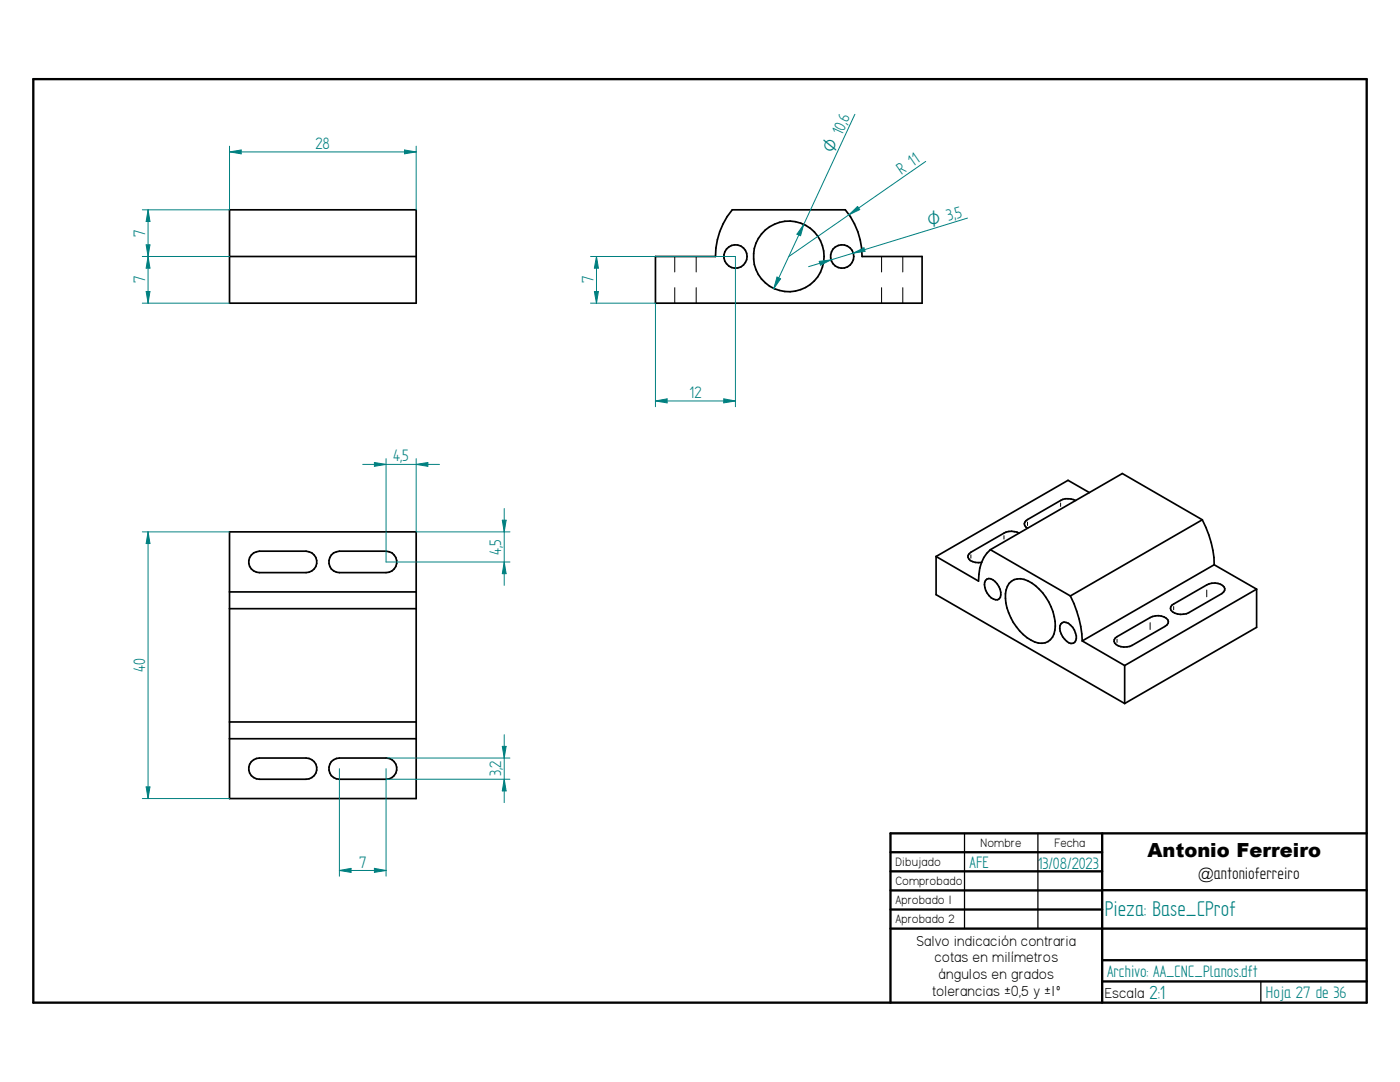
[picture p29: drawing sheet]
<svg xmlns="http://www.w3.org/2000/svg" width="279mm" height="216mm" viewBox="0 0 279 216" stroke-linecap="round" stroke-linejoin="round" font-family="sans-serif">
<defs><g id="words">
<text font-size="4.8" fill="#008080" x="220.5" y="182.8">Pieza: Base_CProf</text>
<text font-size="4.3" fill="#008080" x="229.4" y="199.3">2:1</text>
<text font-size="3.9" x="229" y="171">Antonio Ferreiro</text>
<g font-size="3.7" fill="#008080">
<text x="62.9" y="29.7">28</text>
<text x="169.2" y="24.6" transform="rotate(-65 169.2 24.6)">6</text>
<text x="179.9" y="34.9" transform="rotate(-35 179.9 34.9)">R 1</text>
<text x="29" y="47.2" transform="rotate(-90 29 47.2)">7</text>
<text x="190.9" y="43.6" transform="rotate(-17 190.9 43.6)">5</text>
<text x="29" y="56.6" transform="rotate(-90 29 56.6)">7</text>
<text x="118.4" y="56.6" transform="rotate(-90 118.4 56.6)">7</text>
<text x="137.6" y="79.4">12</text>
<text x="78.5" y="92.1">4,5</text>
<text x="100" y="110.7" transform="rotate(-90 100 110.7)">4,5</text>
<text x="29" y="134.1" transform="rotate(-90 29 134.1)">40</text>
<text x="100" y="154.9" transform="rotate(-90 100 154.9)">3,2</text>
<text x="71.7" y="173.1">7</text>
<text x="193.5" y="173.1">AFE</text>
<text x="207.1" y="173.4">1</text>
<text x="208.1" y="173.4">3/08/2023</text>
<text x="220.9" y="194.9">Archivo: AA_CNC_Planos.dft</text>
<text x="252.6" y="199.1">Hoja 27 de 36</text>
</g>
<text font-size="3.7" x="239.1" y="175.4">@antonioferreiro</text>
<g font-size="3.6" fill="#008080">
<text x="166.3" y="30.7" transform="rotate(-65 166.3 30.7)">O 10,</text>
<text x="185.5" y="45.3" transform="rotate(-17 185.5 45.3)">O 3,</text>
</g>
<g font-size="3.3">
<text x="182.9" y="188.7">Salvo indicación contraria</text>
<text x="186.5" y="192">cotas en milímetros</text>
<text x="187.3" y="195.4">ángulos en grados</text>
<text x="186" y="198.7">tolerancias ±0,5 y ±1º</text>
<text x="220.5" y="199.2">Escala</text>
</g>
<g font-size="2.7">
<text x="178.7" y="172.8">Dibujado</text>
<text x="195.7" y="169">Nombre</text>
<text x="210.4" y="169">Fecha</text>
<text x="178.7" y="176.6">Comprobado</text>
<text x="178.7" y="180.4">Aprobado 1</text>
<text x="178.7" y="184.2">Aprobado 2</text>
</g>
</g></defs>
<path d="M6.6 15.8h266.2v184.3h-266.2zM177.7 170.1h42.3M177.7 173.9h42.3M177.7 177.7h42.3M220 166.3v33.8M220 177.6h52.8M272.8 166.3h-95.1v33.8M177.7 181.5h42.3M177.7 185.3h95.1M220 191.6h52.8M220 195.8h52.8" fill="none" stroke="#000" stroke-width=".47"/>
<path d="M192.5 166.3v19M207.1 166.3v19M251.6 195.8v4.3" fill="none" stroke="#000" stroke-width=".25"/>
<g fill="none" stroke="#000" stroke-width=".34">
<path d="M45.8 41.9h37.3v18.6h-37.3zM45.8 51.2h37.3M130.8 51.2h12a14.4 14.4 0 0 1 3.3-9.3h22.6a14.4 14.4 0 0 1 3.3 9.3h12v9.3h-53.2zM214.7 99.9l-1-.3a2.78 2.78 0 0 0-2 .3l-6.6 3.8a.91 .91 0 0 0-.7 .8 .91 .91 0 0 0 .7 .9M217.4 98.3l-4.3-2.5-26.3 15.2M45.8 106.1h37.3v53.2h-37.3zM45.8 118.1h37.3M50.2 110.7l.4-.4 1.2-.3h9.3a2.14 2.14 0 0 1 2.1 2.1 2.14 2.14 0 0 1-2.1 2.2h-9.3a2.11 2.11 0 0 1-2-1.3 2.11 2.11 0 0 1 .4-2.3zM66.1 110.7l.5-.4 1.1-.3h9.3a2.14 2.14 0 0 1 2.2 2.1 2.14 2.14 0 0 1-2.2 2.2h-9.3a2.14 2.14 0 0 1-1.9-1.3 2.14 2.14 0 0 1 .3-2.3zM186.8 111v7.7l37.7 21.7M196.7 115.8a1.16 1.16 0 0 1 1.9 .2 2.86 2.86 0 0 1 .8 3.5 1.43 1.43 0 0 1-2-.6 2.93 2.93 0 0 1-.7-3.1zM197.7 109.7a7.8 7.8 0 0 0-2.4 6.3l-8.5-5"/>
<path d="M197.7 109.7l15.9 9.2M201.4 116.4a3.2 3.2 0 0 1 4.5-.1 10.6 10.6 0 0 1 4.6 9.4 2.77 2.77 0 0 1-4 2.4 10.3 10.3 0 0 1-5.7-10.4zM203.4 106.4l-.5-.2a3.3 3.3 0 0 0-2.5 .2l-6.6 3.8a.97 .97 0 0 0-.6 1.1 .97 .97 0 0 0 .9 .8l.5 .1h1.3M213.6 118.9a21.3 21.3 0 0 1 2.4 9M239.9 103.7a19.8 19.8 0 0 1 2.4 9M239.9 103.7l-15.9-9.2-26.3 15.2M239.9 103.7l-26.3 15.2M242.3 112.7l-26.3 15.2M242.3 112.7l8.5 4.9M250.8 117.6v7.6l-26.3 15.2M250.8 117.6l-26.3 15.2M45.8 121.5h37.3"/>
<path d="M211.7 124.5a1.17 1.17 0 0 1 2 .3 3.2 3.2 0 0 1 1 3 1.01 1.01 0 0 1-1.8 .2 3.3 3.3 0 0 1-1.2-3.5zM216 127.9l8.5 4.9M222.6 127.3l6.9-4.1a2.99 2.99 0 0 1 3.5 .5 .92 .92 0 0 1-.5 1.3l-6.6 3.8a3 3 0 0 1-3.4-.5l-.1-.7zM224.5 132.8v7.6M233.8 120.8l7-4.1a2.58 2.58 0 0 1 3.6 .8v.3l-.6 .6-6.6 3.9a3.1 3.1 0 0 1-3.5-.5l-.1-.7zM45.8 147.4h37.3M45.8 144.1h37.3M50.2 152l1-.7h.6h9.3a2.12 2.12 0 0 1 2.1 2.1 2.12 2.12 0 0 1-2.1 2.1h-9.3a2.11 2.11 0 0 1-2-1.2 2.11 2.11 0 0 1 .4-2.3zM66.1 152l1-.7h.6h9.3a2.12 2.12 0 0 1 2.2 2.1 2.12 2.12 0 0 1-2.2 2.1h-9.3a2.14 2.14 0 0 1-1.9-1.3 2.14 2.14 0 0 1 .3-2.2z"/>
<circle cx="146.8" cy="51.2" r="2.32"/>
<circle cx="157.4" cy="51.2" r="7"/>
<circle cx="168.1" cy="51.2" r="2.33"/>
</g>
<g fill="none" stroke="#000" stroke-width=".2">
<path d="M134.7 51.2v3.1M134.7 57.4v3.1M138.9 51.2v3.1M138.9 57.4v3.1M175.9 51.2v3.1M175.9 57.4v3.1M180.2 51.2v3.1M180.2 57.4v3.1M193.8 110.7v.7M200.4 106.9v.7M205.1 104.2v.7M211.7 100.4v.6"/>
<path d="M240.8 117.7v1.4M222.9 127.6v.6M229.5 124.2v1.4M234.2 121v.7"/>
</g>
<path d="M28.4 51.2h17.4M28.4 41.9h17.4M29.2 48.9h.7l-.4 2.3z" fill="none" stroke="#008080" stroke-width=".2"/>
<path d="M29.2 48.9h.7l-.4 2.3z" fill="#008080"/>
<path d="M29.5 41.9l.4 2.3h-.7z" fill="none" stroke="#008080" stroke-width=".2"/>
<path d="M29.5 41.9l.4 2.3h-.7z" fill="#008080"/>
<path d="M28.4 51.2h17.4M29.2 58.2h.7l-.4 2.3zM29.5 41.9v9.3M28.4 60.5h17.4" fill="none" stroke="#008080" stroke-width=".2"/>
<path d="M29.2 58.2h.7l-.4 2.3z" fill="#008080"/>
<path d="M29.5 51.2l.4 2.3h-.7z" fill="none" stroke="#008080" stroke-width=".2"/>
<path d="M29.5 51.2l.4 2.3h-.7z" fill="#008080"/>
<path d="M45.8 29.2v12.7M80.7 29.9l2.4 .4-2.4 .4zM83.1 29.2v12.7M29.5 51.2v9.3" fill="none" stroke="#008080" stroke-width=".2"/>
<path d="M80.7 29.9l2.4 .4-2.4 .4z" fill="#008080"/>
<path d="M45.8 30.3l2.3-.4v.8z" fill="none" stroke="#008080" stroke-width=".2"/>
<path d="M45.8 30.3l2.3-.4v.8z" fill="#008080"/>
<path d="M45.8 30.3h37.3M77 112.1h24.8M83.1 106.1h18.7M100.2 103.8h.8l-.4 2.3z" fill="none" stroke="#008080" stroke-width=".2"/>
<path d="M100.2 103.8h.8l-.4 2.3z" fill="#008080"/>
<path d="M100.6 112.1l.4 2.4h-.8z" fill="none" stroke="#008080" stroke-width=".2"/>
<path d="M100.6 112.1l.4 2.4h-.8z" fill="#008080"/>
<path d="M100.6 101.5v15.3M67.7 153.4v21.4M77 153.4v21.4M74.7 173.3l2.3 .4-2.3 .4z" fill="none" stroke="#008080" stroke-width=".2"/>
<path d="M74.7 173.3l2.3 .4-2.3 .4z" fill="#008080"/>
<path d="M67.7 173.7l2.4-.4v.8z" fill="none" stroke="#008080" stroke-width=".2"/>
<path d="M67.7 173.7l2.4-.4v.8z" fill="#008080"/>
<path d="M77 151.3h24.8M77 155.5h24.8M100.2 148.9h.8l-.4 2.4zM67.7 173.7h9.3" fill="none" stroke="#008080" stroke-width=".2"/>
<path d="M100.2 148.9h.8l-.4 2.4z" fill="#008080"/>
<path d="M100.6 155.5l.4 2.3h-.8z" fill="none" stroke="#008080" stroke-width=".2"/>
<path d="M100.6 155.5l.4 2.3h-.8z" fill="#008080"/>
<path d="M74.7 92.3l2.3 .4-2.3 .3zM77 91.5v20.6M83.1 91.5v14.6M100.6 146.6v13.5" fill="none" stroke="#008080" stroke-width=".2"/>
<path d="M74.7 92.3l2.3 .4-2.3 .3z" fill="#008080"/>
<path d="M83.1 92.7l2.3-.4v.7z" fill="none" stroke="#008080" stroke-width=".2"/>
<path d="M83.1 92.7l2.3-.4v.7z" fill="#008080"/>
<path d="M72.4 92.7h15.3M28.4 106.1h17.4M29.5 106.1l.4 2.4h-.7zM28.4 159.3h17.4" fill="none" stroke="#008080" stroke-width=".2"/>
<path d="M29.5 106.1l.4 2.4h-.7z" fill="#008080"/>
<path d="M29.2 157h.7l-.4 2.3z" fill="none" stroke="#008080" stroke-width=".2"/>
<path d="M29.2 157h.7l-.4 2.3z" fill="#008080"/>
<path d="M170.6 22.8l-16.2 34.8M155.1 55.3l.7 .3-1.4 2zM29.5 106.1v53.2" fill="none" stroke="#008080" stroke-width=".2"/>
<path d="M155.1 55.3l.7 .3-1.4 2z" fill="#008080"/>
<path d="M160.4 44.8l-.6 2.2-.8-.3z" fill="none" stroke="#008080" stroke-width=".2"/>
<path d="M160.4 44.8l-.6 2.2-.8-.3z" fill="#008080"/>
<path d="M184.7 32.2l-27.3 19M169.5 42.8l1.7-1.6 .4 .6z" fill="none" stroke="#008080" stroke-width=".2"/>
<path d="M169.5 42.8l1.7-1.6 .4 .6z" fill="#008080"/>
<path d="M163.5 52.2l2.3-.3-2.1 1zM193.1 43.5l-31.7 9.7" fill="none" stroke="#008080" stroke-width=".2"/>
<path d="M163.5 52.2l2.3-.3-2.1 1z" fill="#008080"/>
<path d="M170.3 50.5l2.1-1.1 .2 .8z" fill="none" stroke="#008080" stroke-width=".2"/>
<path d="M170.3 50.5l2.1-1.1 .2 .8z" fill="#008080"/>
<path d="M146.8 51.2v30M130.8 60.5v20.7M144.4 79.6l2.4 .4-2.4 .4z" fill="none" stroke="#008080" stroke-width=".2"/>
<path d="M144.4 79.6l2.4 .4-2.4 .4z" fill="#008080"/>
<path d="M130.8 80l2.3-.4v.8z" fill="none" stroke="#008080" stroke-width=".2"/>
<path d="M130.8 80l2.3-.4v.8z" fill="#008080"/>
<path d="M117.9 51.2h28.9M118.6 58.2h.8l-.4 2.3zM117.9 60.5h12.9M130.8 80h16" fill="none" stroke="#008080" stroke-width=".2"/>
<path d="M118.6 58.2h.8l-.4 2.3z" fill="#008080"/>
<path d="M119 51.2l.4 2.3h-.8z" fill="none" stroke="#008080" stroke-width=".2"/>
<path d="M119 51.2l.4 2.3h-.8z" fill="#008080"/>
<path d="M119 51.2v9.3" fill="none" stroke="#008080" stroke-width=".2"/>
<use href="#words"/>
</svg>
